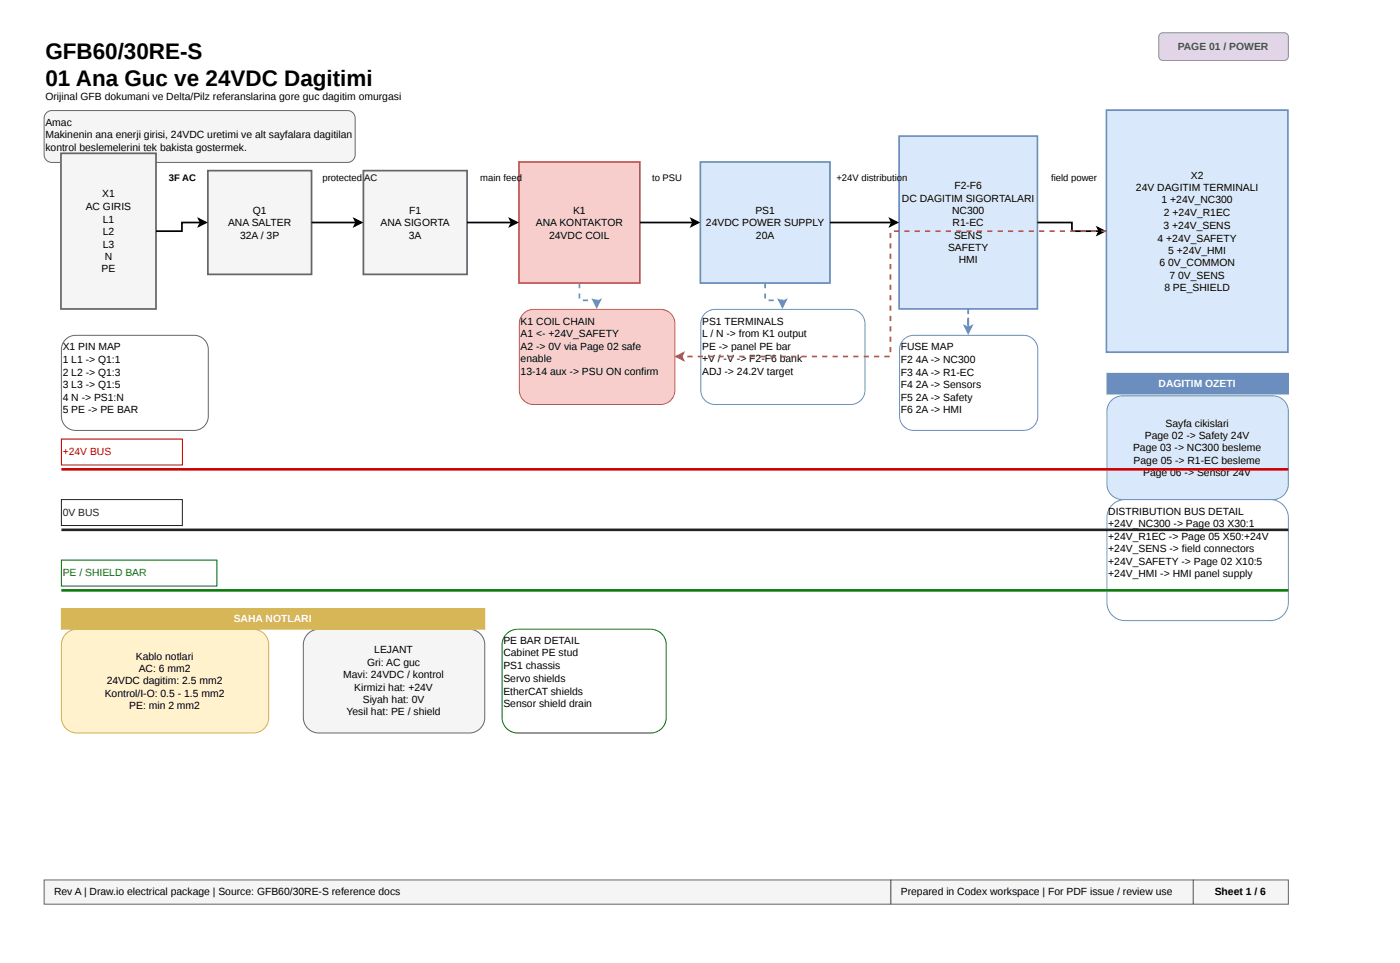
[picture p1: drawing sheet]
<svg xmlns="http://www.w3.org/2000/svg" width="406mm" height="279mm" viewBox="0 0 406 279" stroke-linecap="round" stroke-linejoin="round" font-family="sans-serif">
<defs><g id="words">
<g font-size="6.5">
<text x="13.2" y="17.2">GFB60/30RE-S</text>
<text x="13.2" y="24.9">01 Ana Guc ve 24VDC Dagitimi</text>
</g>
<text font-size="3" fill="#4b3863" x="341.9" y="14.4">PAGE 01 / POWER</text>
<g font-size="3">
<text x="13.2" y="28.9">Orijinal GFB dokumani ve Delta/Pilz referanslarina gore guc dagitim omurgasi</text>
<text x="13.2" y="36.5">Amac</text>
<text x="13.2" y="40">Makinenin ana enerji girisi, 24VDC uretimi ve alt sayfalara dagitilan</text>
<text x="13.2" y="43.7">kontrol beslemelerini tek bakista gostermek.</text>
<text x="345.7" y="52">X2</text>
<text x="29.7" y="57.3">X1</text>
<text x="261.8" y="58.5">DC DAGITIM SIGORTALARI</text>
<text x="277" y="54.8">F2-F6</text>
<text x="329.7" y="55.5">24V DAGITIM TERMINALI</text>
<text x="337.2" y="59">1 +24V_NC300</text>
<text x="24.9" y="61">AC GIRIS</text>
<text x="29.8" y="64.6">L1</text>
<text x="66.2" y="65.6">ANA SALTER</text>
<text x="73.4" y="62">Q1</text>
<text x="110.5" y="65.6">ANA SIGORTA</text>
<text x="118.8" y="62">F1</text>
<text x="155.5" y="65.6">ANA KONTAKTOR</text>
<text x="166.3" y="62">K1</text>
<text x="204.9" y="65.6">24VDC POWER SUPPLY</text>
<text x="219.3" y="62">PS1</text>
<text x="276.4" y="62">NC300</text>
<text x="276.5" y="65.6">R1-EC</text>
<text x="337.9" y="62.8">2 +24V_R1EC</text>
<text x="29.8" y="68.1">L2</text>
<text x="29.8" y="71.8">L3</text>
<text x="69.7" y="69.3">32A / 3P</text>
<text x="118.7" y="69.3">3A</text>
<text x="159.4" y="69.3">24VDC COIL</text>
<text x="219.4" y="69.3">20A</text>
<text x="277" y="69.3">SENS</text>
<text x="336" y="70.1">4 +24V_SAFETY</text>
<text x="337.8" y="66.3">3 +24V_SENS</text>
<text x="30.4" y="75.3">N</text>
<text x="275.2" y="72.8">SAFETY</text>
<text x="278.3" y="76.3">HMI</text>
<text x="336.6" y="77.1">6 0V_COMMON</text>
<text x="339.1" y="73.6">5 +24V_HMI</text>
<text x="29.5" y="78.9">PE</text>
<text x="339.5" y="80.9">7 0V_SENS</text>
<text x="338" y="84.4">8 PE_SHIELD</text>
<text x="151.1" y="94.2">K1 COIL CHAIN</text>
<text x="203.8" y="94.2">PS1 TERMINALS</text>
<text x="18.2" y="101.7">X1 PIN MAP</text>
<text x="151.1" y="97.7">A1 &lt;- +24V_SAFETY</text>
<text x="151.1" y="101.4">A2 -&gt; 0V via Page 02 safe</text>
<text x="203.8" y="97.7">L / N -&gt; from K1 output</text>
<text x="203.8" y="101.4">PE -&gt; panel PE bar</text>
<text x="261.5" y="101.7">FUSE MAP</text>
<text x="18.2" y="105.2">1 L1 -&gt; Q1:1</text>
<text x="151.1" y="104.9">enable</text>
<text x="203.8" y="104.9">+V / -V -&gt; F2-F6 bank</text>
<text x="261.5" y="105.2">F2 4A -&gt; NC300</text>
<text x="18.2" y="109">2 L2 -&gt; Q1:3</text>
<text x="18.2" y="112.5">3 L3 -&gt; Q1:5</text>
<text x="151.1" y="108.7">13-14 aux -&gt; PSU ON confirm</text>
<text x="203.8" y="108.7">ADJ -&gt; 24.2V target</text>
<text x="261.5" y="109">F3 4A -&gt; R1-EC</text>
<text x="261.5" y="112.5">F4 2A -&gt; Sensors</text>
<text x="18.2" y="116.2">4 N -&gt; PS1:N</text>
<text x="18.2" y="119.7">5 PE -&gt; PE BAR</text>
<text x="261.5" y="116.2">F5 2A -&gt; Safety</text>
<text x="261.5" y="119.7">F6 2A -&gt; HMI</text>
<text x="338.3" y="123.8">Sayfa cikislari</text>
<text x="328.9" y="130.8">Page 03 -&gt; NC300 besleme</text>
<text x="332.3" y="127.3">Page 02 -&gt; Safety 24V</text>
<text x="329.1" y="134.5">Page 05 -&gt; R1-EC besleme</text>
<text x="331.8" y="138">Page 06 -&gt; Sensor 24V</text>
<text x="321.7" y="149.3">DISTRIBUTION BUS DETAIL</text>
<text x="321.7" y="152.8">+24V_NC300 -&gt; Page 03 X30:1</text>
<text x="321.7" y="156.6">+24V_R1EC -&gt; Page 05 X50:+24V</text>
<text x="321.7" y="160.1">+24V_SENS -&gt; field connectors</text>
<text x="321.7" y="163.9">+24V_SAFETY -&gt; Page 02 X10:5</text>
<text x="321.7" y="167.4">+24V_HMI -&gt; HMI panel supply</text>
<text x="39.4" y="191.5">Kablo notlari</text>
<text x="108.7" y="189.5">LEJANT</text>
<text x="146.1" y="187">PE BAR DETAIL</text>
<text x="146.1" y="190.5">Cabinet PE stud</text>
<text x="40.3" y="195">AC: 6 mm2</text>
<text x="99.6" y="196.7">Mavi: 24VDC / kontrol</text>
<text x="106.6" y="193.2">Gri: AC guc</text>
<text x="146.1" y="194.2">PS1 chassis</text>
<text x="146.1" y="197.7">Servo shields</text>
<text x="30.4" y="202.3">Kontrol/I-O: 0.5 - 1.5 mm2</text>
<text x="31" y="198.5">24VDC dagitim: 2.5 mm2</text>
<text x="102.8" y="200.5">Kirmizi hat: +24V</text>
<text x="146.1" y="201.5">EtherCAT shields</text>
<text x="37.5" y="205.8">PE: min 2 mm2</text>
<text x="100.6" y="207.5">Yesil hat: PE / shield</text>
<text x="105.3" y="204">Siyah hat: 0V</text>
<text x="146.1" y="205">Sensor shield drain</text>
<text x="15.7" y="259.7">Rev A | Draw.io electrical package | Source: GFB60/30RE-S reference docs</text>
<text x="261.5" y="259.7">Prepared in Codex workspace | For PDF issue / review use</text>
<text x="352.6" y="259.7">Sheet 1 / 6</text>
</g>
<g font-size="3" fill="#fff">
<text x="336.3" y="112.2">DAGITIM OZETI</text>
<text x="67.8" y="180.4">SAHA NOTLARI</text>
</g>
<text font-size="3" fill="#c00" x="18.2" y="132">+24V BUS</text>
<text font-size="3" fill="#222" x="18.2" y="149.6">0V BUS</text>
<text font-size="3" fill="#0a7a0a" x="18.2" y="167.1">PE / SHIELD BAR</text>
<g font-size="2.8">
<text x="49" y="52.5">3F AC</text>
<text x="93.6" y="52.5">protected</text>
<text x="105.7" y="52.5">AC</text>
<text x="139.4" y="52.5">main feed</text>
<text x="189.3" y="52.5">to PSU</text>
<text x="242.8" y="52.5">+24V distribution</text>
<text x="305.1" y="52.5">field power</text>
</g>
</g></defs>
<path d="M13.5 32.7l.7-.5 .9-.1h85.7a2.26 2.26 0 0 1 2.3 2.2v10.6a2.26 2.26 0 0 1-2.3 2.2h-85.7a2.26 2.26 0 0 1-2.3-2.2v-10.8z" fill="#f5f5f5"/>
<path d="M13.5 32.7l.7-.5 .9-.1h85.7a2.26 2.26 0 0 1 2.3 2.2v10.6a2.26 2.26 0 0 1-2.3 2.2h-85.7a2.26 2.26 0 0 1-2.3-2.2v-10.8z" fill="none" stroke="#666" stroke-width=".29"/>
<path d="M336.7 9.9l.9-.4h35.3l.7 .4 .4 .6v6l-.5 .8-.7 .2h-35.4l-.7-.3-.3-.7v-5.8z" fill="#e1d5e7"/>
<path d="M336.7 9.9l.9-.4h35.3l.7 .4 .4 .6v6l-.5 .8-.7 .2h-35.4l-.7-.3-.3-.7v-5.8z" fill="none" stroke="#9673a6" stroke-width=".29"/>
<path d="M17.7 44.5h27.6v45.1h-27.6z" fill="#f5f5f5"/>
<path d="M17.7 44.5h27.6v45.1h-27.6z" fill="none" stroke="#666" stroke-width=".5"/>
<path d="M60.3 49.5h30.1v30.1h-30.1z" fill="#f5f5f5"/>
<path d="M60.3 49.5h30.1v30.1h-30.1z" fill="none" stroke="#666" stroke-width=".5"/>
<path d="M105.5 49.5h30.1v30.1h-30.1z" fill="#f5f5f5"/>
<path d="M105.5 49.5h30.1v30.1h-30.1z" fill="none" stroke="#666" stroke-width=".5"/>
<path d="M150.6 47h35.1v35.1h-35.1z" fill="#f8cecc"/>
<path d="M150.6 47h35.1v35.1h-35.1z" fill="none" stroke="#b85450" stroke-width=".5"/>
<path d="M203.3 47h37.6v35.1h-37.6z" fill="#dae8fc"/>
<path d="M203.3 47h37.6v35.1h-37.6z" fill="none" stroke="#6c8ebf" stroke-width=".5"/>
<path d="M261 39.5h40.1v50.1h-40.1z" fill="#dae8fc"/>
<path d="M261 39.5h40.1v50.1h-40.1z" fill="none" stroke="#6c8ebf" stroke-width=".5"/>
<path d="M321.2 32h52.7v70.2h-52.7z" fill="#dae8fc"/>
<path d="M321.2 32h52.7v70.2h-52.7z" fill="none" stroke="#6c8ebf" stroke-width=".5"/>
<path d="M17.8 127.4h35.1v7.5h-35.1z" fill="none" stroke="#c00" stroke-width=".29"/>
<path d="M17.8 144.9h35.1v7.6h-35.1z" fill="none" stroke="#222" stroke-width=".29"/>
<path d="M17.8 162.5h45.2v7.5h-45.2z" fill="none" stroke="#0a7a0a" stroke-width=".29"/>
<path d="M89.4 183.9l1.4-1 1.8-.3h43.6a4.5 4.5 0 0 1 4.5 4.5v21.1a4.5 4.5 0 0 1-4.5 4.5h-43.6a4.5 4.5 0 0 1-4.5-4.5v-21.4l.4-1.7z" fill="#f5f5f5"/>
<path d="M89.4 183.9l1.4-1 1.8-.3h43.6a4.5 4.5 0 0 1 4.5 4.5v21.1a4.5 4.5 0 0 1-4.5 4.5h-43.6a4.5 4.5 0 0 1-4.5-4.5v-21.4l.4-1.7z" fill="none" stroke="#666" stroke-width=".29"/>
<path d="M19.1 183.9l1.5-1 1.7-.3h51.2a4.5 4.5 0 0 1 4.5 4.5v21.1a4.5 4.5 0 0 1-4.5 4.5h-51.2a4.5 4.5 0 0 1-4.5-4.5v-21.4l.5-1.7z" fill="#fff2cc"/>
<path d="M19.1 183.9l1.5-1 1.7-.3h51.2a4.5 4.5 0 0 1 4.5 4.5v21.1a4.5 4.5 0 0 1-4.5 4.5h-51.2a4.5 4.5 0 0 1-4.5-4.5v-21.4l.5-1.7z" fill="none" stroke="#d6b656" stroke-width=".29"/>
<path d="M322.6 116.2l1.5-1 1.7-.4h43.7a4.5 4.5 0 0 1 4.5 4.6v21a4.5 4.5 0 0 1-4.5 4.5h-43.7a4.5 4.5 0 0 1-4.5-4.5v-21.3l.5-1.7z" fill="#dae8fc"/>
<path d="M322.6 116.2l1.5-1 1.7-.4h43.7a4.5 4.5 0 0 1 4.5 4.6v21a4.5 4.5 0 0 1-4.5 4.5h-43.7a4.5 4.5 0 0 1-4.5-4.5v-21.3l.5-1.7z" fill="none" stroke="#6c8ebf" stroke-width=".29"/>
<path d="M57.8 63.6l2 1-2 1 .5-1zM58.3 64.6h-5.5v2.5h-7.5M90.4 64.6h13M102.9 63.6l2 1-2 1 .5-1zM135.6 64.6h13M148.1 63.6l2 1-2 1 .5-1zM185.7 64.6h15.5M200.7 63.6l2 1-2 1 .5-1zM240.9 64.6h18M258.4 63.6l2 1-2 1 .5-1zM301.1 64.6h10.1v2.5h7.9M318.6 66.1l2 1-2 1 .5-1z" fill="none" stroke="#000" stroke-width=".5"/>
<path d="M57.8 63.6l2 1-2 1 .5-1zM102.9 63.6l2 1-2 1 .5-1zM148.1 63.6l2 1-2 1 .5-1zM200.7 63.6l2 1-2 1 .5-1zM258.4 63.6l2 1-2 1 .5-1zM318.6 66.1l2 1-2 1 .5-1z" fill="#000"/>
<path d="M321.3 108.3h52.7v6h-52.7z" fill="#6c8ebf"/>
<path d="M321.3 108.3h52.7v6h-52.7z" fill="none" stroke="#6c8ebf" stroke-width=".29"/>
<path d="M17.8 176.6h122.9v6h-122.9z" fill="#d6b656"/>
<path d="M17.8 176.6h122.9v6h-122.9z" fill="none" stroke="#d6b656" stroke-width=".29"/>
<path d="M19 98.5l1.4-.9 1.6-.3h34.3a4.1 4.1 0 0 1 4.2 4.1v19.3a4.1 4.1 0 0 1-4.2 4.2h-34.3a4.1 4.1 0 0 1-4.2-4.2v-19.5l.4-1.6z" fill="#fff"/>
<path d="M19 98.5l1.4-.9 1.6-.3h34.3a4.1 4.1 0 0 1 4.2 4.1v19.3a4.1 4.1 0 0 1-4.2 4.2h-34.3a4.1 4.1 0 0 1-4.2-4.2v-19.5l.4-1.6z" fill="none" stroke="#666" stroke-width=".29"/>
<path d="M152 91l1.3-.9 1.6-.3h36.9a4.1 4.1 0 0 1 4.1 4.1v19.3a4.1 4.1 0 0 1-4.1 4.2h-36.9a4.1 4.1 0 0 1-4.1-4.2v-19.6l.4-1.5z" fill="#f8cecc"/>
<path d="M152 91l1.3-.9 1.6-.3h36.9a4.1 4.1 0 0 1 4.1 4.1v19.3a4.1 4.1 0 0 1-4.1 4.2h-36.9a4.1 4.1 0 0 1-4.1-4.2v-19.6l.4-1.5z" fill="none" stroke="#b85450" stroke-width=".29"/>
<path d="M204.6 91l1.4-.9 1.6-.3h39.4a4.1 4.1 0 0 1 4.1 4.1v19.3a4.1 4.1 0 0 1-4.1 4.2h-39.4a4.1 4.1 0 0 1-4.2-4.2v-19.6l.5-1.5z" fill="#fff"/>
<path d="M204.6 91l1.4-.9 1.6-.3h39.4a4.1 4.1 0 0 1 4.1 4.1v19.3a4.1 4.1 0 0 1-4.1 4.2h-39.4a4.1 4.1 0 0 1-4.2-4.2v-19.6l.5-1.5z" fill="none" stroke="#6c8ebf" stroke-width=".29"/>
<path d="M262.3 98.5l1.1-.8 1.6-.4h32.1a4.1 4.1 0 0 1 4.2 4.1v19.3a4.1 4.1 0 0 1-4.2 4.2h-31.8a4.1 4.1 0 0 1-4.2-4.2v-19.5l.4-1.6z" fill="#fff"/>
<path d="M262.3 98.5l1.1-.8 1.6-.4h32.1a4.1 4.1 0 0 1 4.2 4.1v19.3a4.1 4.1 0 0 1-4.2 4.2h-31.8a4.1 4.1 0 0 1-4.2-4.2v-19.5l.4-1.6z" fill="none" stroke="#6c8ebf" stroke-width=".29"/>
<path d="M322.9 146.5a5.3 5.3 0 0 1 3.7-1.6h42.1a5.3 5.3 0 0 1 5.3 5.3v24.6a5.3 5.3 0 0 1-5.3 5.3h-42.1a5.3 5.3 0 0 1-5.3-5.3v-24.6a5.3 5.3 0 0 1 1.6-3.7z" fill="#fff"/>
<path d="M322.9 146.5a5.3 5.3 0 0 1 3.7-1.6h42.1a5.3 5.3 0 0 1 5.3 5.3v24.6a5.3 5.3 0 0 1-5.3 5.3h-42.1a5.3 5.3 0 0 1-5.3-5.3v-24.6a5.3 5.3 0 0 1 1.6-3.7z" fill="none" stroke="#6c8ebf" stroke-width=".29"/>
<path d="M147.1 183.9l1.4-1 1.8-.3h38.6a4.5 4.5 0 0 1 4.5 4.5v21.1a4.5 4.5 0 0 1-4.5 4.5h-38.6a4.5 4.5 0 0 1-4.6-4.5l.1-21.4 .4-1.7z" fill="#fff"/>
<path d="M147.1 183.9l1.4-1 1.8-.3h38.6a4.5 4.5 0 0 1 4.5 4.5v21.1a4.5 4.5 0 0 1-4.5 4.5h-38.6a4.5 4.5 0 0 1-4.6-4.5l.1-21.4 .4-1.7z" fill="none" stroke="#0a7a0a" stroke-width=".29"/>
<g fill="#b85450">
<path d="M196.3 103.4l2.1-1-.6 1 .6 1z"/>
<path d="M319.7 66.8h1.5v.5h-1.5zM316.7 66.8h1.5v.5h-1.5zM313.7 66.8h1.5v.5h-1.5zM310.7 66.8h1.5v.5h-1.5zM307.7 66.8h1.5v.5h-1.5zM304.6 66.8h1.5v.5h-1.5zM301.6 66.8h1.5v.5h-1.5zM298.6 66.8h1.5v.5h-1.5zM295.6 66.8h1.5v.5h-1.5zM292.6 66.8h1.5v.5h-1.5zM289.6 66.8h1.5v.5h-1.5zM286.6 66.8h1.5v.5h-1.5zM283.6 66.8h1.5v.5h-1.5zM280.6 66.8h1.5v.5h-1.5zM277.6 66.8h1.5v.5h-1.5zM274.5 66.8h1.5v.5h-1.5zM271.5 66.8h1.5v.5h-1.5zM268.5 66.8h1.5v.5h-1.5zM265.5 66.8h1.5v.5h-1.5zM262.5 66.8h1.5v.5h-1.5zM259.5 66.8h1.5v.5h-1.5zM258.2 67.6h.5v1.5h-.5zM258.2 70.6h.5v1.5h-.5zM258.2 73.6h.5v1.5h-.5zM258.2 76.6h.5v1.5h-.5zM258.2 79.6h.5v1.5h-.5zM258.2 82.6h.5v1.5h-.5zM258.2 85.6h.5v1.5h-.5zM258.2 88.6h.5v1.5h-.5zM258.2 91.6h.5v1.6h-.5zM258.2 94.7h.5v1.5h-.5zM258.2 97.7h.5v1.5h-.5zM258.2 100.7h.5v1.5h-.5zM256.7 103.2h1.5v.5h-1.5zM253.7 103.2h1.5v.5h-1.5zM250.7 103.2h1.5v.5h-1.5zM247.7 103.2h1.5v.5h-1.5zM244.7 103.2h1.5v.5h-1.5zM241.7 103.2h1.5v.5h-1.5zM238.7 103.2h1.5v.5h-1.5zM235.7 103.2h1.5v.5h-1.5zM232.7 103.2h1.5v.5h-1.5zM229.6 103.2h1.5v.5h-1.5zM226.6 103.2h1.5v.5h-1.5zM223.6 103.2h1.5v.5h-1.5zM220.6 103.2h1.5v.5h-1.5zM217.6 103.2h1.5v.5h-1.5zM214.6 103.2h1.5v.5h-1.5zM211.6 103.2h1.5v.5h-1.5zM208.6 103.2h1.5v.5h-1.5zM205.6 103.2h1.5v.5h-1.5zM202.6 103.2h1.5v.5h-1.5zM199.5 103.2h1.6v.5h-1.6zM197.8 103.2h.2v.5h-.2z"/>
</g>
<path d="M196.3 103.4l2.1-1-.6 1 .6 1z" fill="none" stroke="#b85450" stroke-width=".5"/>
<g fill="#6c8ebf">
<path d="M172.2 87.1l1 .5 1-.5-1 2z"/>
<path d="M167.9 82.1h.5v1.5h-.5zM167.9 85.1h.5v1.5h-.5zM169.2 86.9h1.5v.5h-1.5zM172.2 86.9h1.3v.7h-.5v-.5h.2v.3h-1z"/>
</g>
<path d="M172.2 87.1l1 .5 1-.5-1 2z" fill="none" stroke="#6c8ebf" stroke-width=".5"/>
<g fill="#6c8ebf">
<path d="M226.1 87.1l1 .5 1-.5-1 2z"/>
<path d="M221.9 82.1h.5v1.5h-.5zM221.9 85.1h.5v1.5h-.5zM223.1 86.9h1.5v.5h-1.5zM226.1 86.9h1.3v.7h-.5v-.5h.2v.3h-1z"/>
</g>
<path d="M226.1 87.1l1 .5 1-.5-1 2z" fill="none" stroke="#6c8ebf" stroke-width=".5"/>
<g fill="#6c8ebf">
<path d="M280.1 94.6l1 .5 1-.5-1 2z"/>
<path d="M280.8 89.6h.5v1.5h-.5zM280.8 92.7h.5v1.5h-.5zM280.8 92.1h.5v1.6h-.5zM280.8 93.7h.5v1.4h-.5z"/>
</g>
<path d="M280.1 94.6l1 .5 1-.5-1 2z" fill="none" stroke="#6c8ebf" stroke-width=".5"/>
<path d="M17.8 136.2h356.2" fill="none" stroke="#c00" stroke-width=".75" stroke-linecap="butt"/>
<path d="M17.8 153.7h356.2" fill="none" stroke="#222" stroke-width=".75" stroke-linecap="butt"/>
<path d="M17.8 171.3h356.2" fill="none" stroke="#0a7a0a" stroke-width=".75" stroke-linecap="butt"/>
<path d="M12.8 255.3h245.8v7h-245.8z" fill="#f5f5f5"/>
<path d="M12.8 255.3h245.8v7h-245.8z" fill="none" stroke="#666" stroke-width=".29"/>
<path d="M258.6 255.3h87.8v7h-87.8z" fill="#f5f5f5"/>
<path d="M258.6 255.3h87.8v7h-87.8z" fill="none" stroke="#666" stroke-width=".29"/>
<path d="M346.4 255.3h27.6v7h-27.6z" fill="#f5f5f5"/>
<path d="M346.4 255.3h27.6v7h-27.6z" fill="none" stroke="#666" stroke-width=".29"/>
<use href="#words"/>
</svg>
